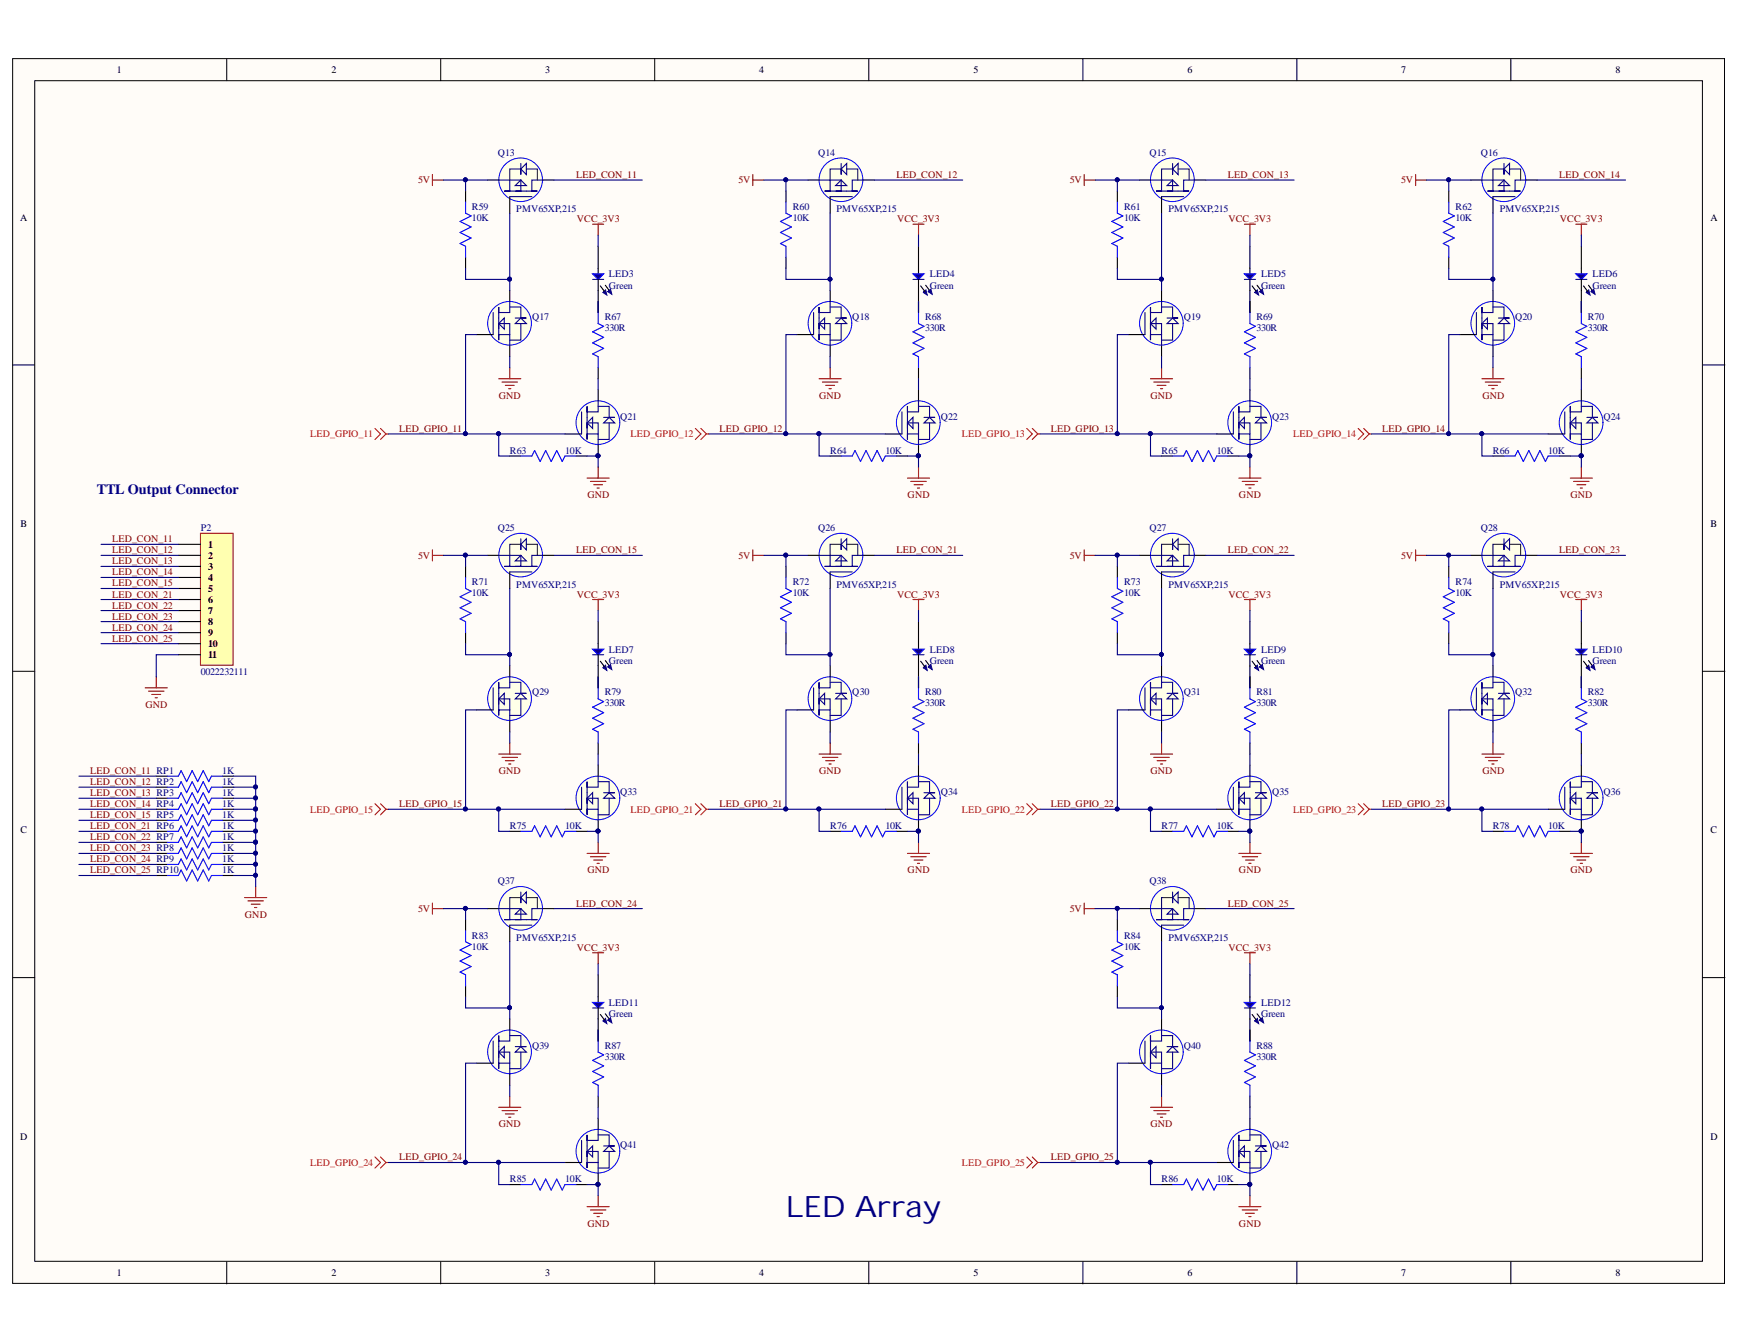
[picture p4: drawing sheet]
<svg xmlns="http://www.w3.org/2000/svg" width="279mm" height="216mm" viewBox="0 0 279 216" stroke-linecap="round" stroke-linejoin="round" font-family="sans-serif">
<defs><g id="words">
<text font-size="4.7" fill="#000080" x="126.2" y="195.5">LED Array</text>
<text font-size="2.3" fill="#000080" x="15.6" y="79.3">TTL Output Connector</text>
<g font-size="1.6">
<text x="18.8" y="11.8">1</text>
<text x="53.2" y="11.8">2</text>
<text x="87.5" y="11.8">3</text>
<text x="121.9" y="11.8">4</text>
<text x="156.3" y="11.8">5</text>
<text x="190.7" y="11.8">6</text>
<text x="225" y="11.8">7</text>
<text x="259.4" y="11.8">8</text>
<text x="3.2" y="35.4">A</text>
<text x="274.7" y="35.4">A</text>
<text x="3.3" y="84.7">B</text>
<text x="33.4" y="88">1</text>
<text x="33.4" y="89.7">2</text>
<text x="274.7" y="84.7">B</text>
<text x="33.4" y="91.5">3</text>
<text x="33.4" y="93.3">4</text>
<text x="33.4" y="95.1">5</text>
<text x="33.4" y="96.8">6</text>
<text x="33.4" y="98.6">7</text>
<text x="33.4" y="100.4">8</text>
<text x="33.4" y="102.2">9</text>
<text x="33.4" y="103.9">10</text>
<text x="33.4" y="105.7">11</text>
<text x="3.3" y="133.9">C</text>
<text x="274.7" y="133.9">C</text>
<text x="3.2" y="183.1">D</text>
<text x="274.7" y="183.1">D</text>
<text x="18.8" y="205">1</text>
<text x="53.2" y="205">2</text>
<text x="87.5" y="205">3</text>
<text x="121.9" y="205">4</text>
<text x="156.3" y="205">5</text>
<text x="190.7" y="205">6</text>
<text x="225" y="205">7</text>
<text x="259.4" y="205">8</text>
</g>
<g font-size="1.6" fill="#800000">
<text x="67.2" y="29.4">5V</text>
<text x="92.5" y="28.6">LED_CON_11</text>
<text x="118.6" y="29.4">5V</text>
<text x="144" y="28.6">LED_CON_12</text>
<text x="171.8" y="29.4">5V</text>
<text x="197.2" y="28.6">LED_CON_13</text>
<text x="225" y="29.4">5V</text>
<text x="250.4" y="28.6">LED_CON_14</text>
<text x="92.6" y="35.7">VCC_3V3</text>
<text x="144.1" y="35.7">VCC_3V3</text>
<text x="197.3" y="35.7">VCC_3V3</text>
<text x="250.5" y="35.7">VCC_3V3</text>
<text x="80.1" y="64">GND</text>
<text x="131.5" y="64">GND</text>
<text x="184.7" y="64">GND</text>
<text x="238" y="64">GND</text>
<text x="64.1" y="69.3">LED_GPIO_11</text>
<text x="115.5" y="69.3">LED_GPIO_12</text>
<text x="168.8" y="69.3">LED_GPIO_13</text>
<text x="222" y="69.3">LED_GPIO_14</text>
<text x="94.3" y="80">GND</text>
<text x="145.7" y="80">GND</text>
<text x="199" y="80">GND</text>
<text x="252.2" y="80">GND</text>
<text x="18" y="88.9">LED_CON_12</text>
<text x="18" y="87.1">LED_CON_11</text>
<text x="67.2" y="89.7">5V</text>
<text x="92.5" y="88.9">LED_CON_15</text>
<text x="118.6" y="89.7">5V</text>
<text x="144" y="88.9">LED_CON_21</text>
<text x="171.8" y="89.7">5V</text>
<text x="197.2" y="88.9">LED_CON_22</text>
<text x="225" y="89.7">5V</text>
<text x="250.4" y="88.9">LED_CON_23</text>
<text x="18" y="90.7">LED_CON_13</text>
<text x="18" y="92.4">LED_CON_14</text>
<text x="18" y="94.2">LED_CON_15</text>
<text x="18" y="96">LED_CON_21</text>
<text x="92.6" y="96">VCC_3V3</text>
<text x="144.1" y="96">VCC_3V3</text>
<text x="197.3" y="96">VCC_3V3</text>
<text x="250.5" y="96">VCC_3V3</text>
<text x="18" y="97.8">LED_CON_22</text>
<text x="18" y="99.5">LED_CON_23</text>
<text x="18" y="101.3">LED_CON_24</text>
<text x="18" y="103.1">LED_CON_25</text>
<text x="23.3" y="113.7">GND</text>
<text x="14.5" y="124.3">LED_CON_11 RP1</text>
<text x="80.1" y="124.3">GND</text>
<text x="131.5" y="124.3">GND</text>
<text x="184.7" y="124.3">GND</text>
<text x="238" y="124.3">GND</text>
<text x="14.5" y="126.1">LED_CON_12 RP2</text>
<text x="14.5" y="127.9">LED_CON_13 RP3</text>
<text x="14.5" y="129.6">LED_CON_14 RP4</text>
<text x="14.5" y="131.4">LED_CON_15 RP5</text>
<text x="64.1" y="129.6">LED_GPIO_15</text>
<text x="115.5" y="129.6">LED_GPIO_21</text>
<text x="168.8" y="129.6">LED_GPIO_22</text>
<text x="222" y="129.6">LED_GPIO_23</text>
<text x="14.5" y="133.2">LED_CON_21 RP6</text>
<text x="14.5" y="135">LED_CON_22 RP7</text>
<text x="14.5" y="136.7">LED_CON_23 RP8</text>
<text x="14.5" y="138.5">LED_CON_24 RP9</text>
<text x="14.5" y="140.3">LED_CON_25 RP10</text>
<text x="94.3" y="140.3">GND</text>
<text x="145.7" y="140.3">GND</text>
<text x="199" y="140.3">GND</text>
<text x="252.2" y="140.3">GND</text>
<text x="39.3" y="147.4">GND</text>
<text x="67.2" y="146.5">5V</text>
<text x="92.5" y="145.6">LED_CON_24</text>
<text x="171.8" y="146.5">5V</text>
<text x="197.2" y="145.6">LED_CON_25</text>
<text x="92.6" y="152.7">VCC_3V3</text>
<text x="197.3" y="152.7">VCC_3V3</text>
<text x="80.1" y="181.1">GND</text>
<text x="184.7" y="181.1">GND</text>
<text x="64.1" y="186.4">LED_GPIO_24</text>
<text x="168.8" y="186.4">LED_GPIO_25</text>
<text x="94.3" y="197">GND</text>
<text x="199" y="197">GND</text>
</g>
<g font-size="1.6" fill="#000080">
<text x="79.9" y="25">Q13</text>
<text x="131.4" y="25">Q14</text>
<text x="184.6" y="25">Q15</text>
<text x="237.8" y="25">Q16</text>
<text x="75.8" y="33.7">R59</text>
<text x="75.8" y="35.5">10K</text>
<text x="82.9" y="34.1">PMV65XP,215</text>
<text x="127.3" y="33.7">R60</text>
<text x="127.3" y="35.5">10K</text>
<text x="134.3" y="34.1">PMV65XP,215</text>
<text x="180.5" y="33.7">R61</text>
<text x="180.5" y="35.5">10K</text>
<text x="187.6" y="34.1">PMV65XP,215</text>
<text x="233.7" y="33.7">R62</text>
<text x="233.7" y="35.5">10K</text>
<text x="240.8" y="34.1">PMV65XP,215</text>
<text x="97.8" y="46.3">Green</text>
<text x="97.8" y="44.6">LED3</text>
<text x="149.3" y="46.3">Green</text>
<text x="149.3" y="44.6">LED4</text>
<text x="202.5" y="46.3">Green</text>
<text x="202.5" y="44.6">LED5</text>
<text x="255.7" y="46.3">Green</text>
<text x="255.7" y="44.6">LED6</text>
<text x="85.4" y="51.4">Q17</text>
<text x="97.1" y="51.4">R67</text>
<text x="97.1" y="53.2">330R</text>
<text x="136.9" y="51.4">Q18</text>
<text x="148.5" y="51.4">R68</text>
<text x="148.5" y="53.2">330R</text>
<text x="190.1" y="51.4">Q19</text>
<text x="201.7" y="51.4">R69</text>
<text x="201.7" y="53.2">330R</text>
<text x="243.3" y="51.4">Q20</text>
<text x="254.9" y="51.4">R70</text>
<text x="254.9" y="53.2">330R</text>
<text x="99.6" y="67.4">Q21</text>
<text x="151.1" y="67.4">Q22</text>
<text x="204.3" y="67.4">Q23</text>
<text x="257.5" y="67.4">Q24</text>
<text x="81.9" y="72.9">R63</text>
<text x="90.8" y="72.9">10K</text>
<text x="133.3" y="72.9">R64</text>
<text x="142.2" y="72.9">10K</text>
<text x="186.5" y="72.9">R65</text>
<text x="195.4" y="72.9">10K</text>
<text x="239.7" y="72.9">R66</text>
<text x="248.6" y="72.9">10K</text>
<text x="32.2" y="85.3">P2</text>
<text x="79.9" y="85.3">Q25</text>
<text x="131.4" y="85.3">Q26</text>
<text x="184.6" y="85.3">Q27</text>
<text x="237.8" y="85.3">Q28</text>
<text x="75.8" y="94">R71</text>
<text x="75.8" y="95.8">10K</text>
<text x="82.9" y="94.4">PMV65XP,215</text>
<text x="127.3" y="94">R72</text>
<text x="127.3" y="95.8">10K</text>
<text x="134.3" y="94.4">PMV65XP,215</text>
<text x="180.5" y="94">R73</text>
<text x="180.5" y="95.8">10K</text>
<text x="187.6" y="94.4">PMV65XP,215</text>
<text x="233.7" y="94">R74</text>
<text x="233.7" y="95.8">10K</text>
<text x="240.8" y="94.4">PMV65XP,215</text>
<text x="97.8" y="106.6">Green</text>
<text x="97.8" y="104.9">LED7</text>
<text x="149.3" y="106.6">Green</text>
<text x="149.3" y="104.9">LED8</text>
<text x="202.5" y="106.6">Green</text>
<text x="202.5" y="104.9">LED9</text>
<text x="255.7" y="106.6">Green</text>
<text x="255.7" y="104.9">LED10</text>
<text x="32.2" y="108.4">0022232111</text>
<text x="85.4" y="111.7">Q29</text>
<text x="97.1" y="111.7">R79</text>
<text x="97.1" y="113.5">330R</text>
<text x="136.9" y="111.7">Q30</text>
<text x="148.5" y="111.7">R80</text>
<text x="148.5" y="113.5">330R</text>
<text x="190.1" y="111.7">Q31</text>
<text x="201.7" y="111.7">R81</text>
<text x="201.7" y="113.5">330R</text>
<text x="243.3" y="111.7">Q32</text>
<text x="254.9" y="111.7">R82</text>
<text x="254.9" y="113.5">330R</text>
<text x="35.7" y="124.3">1K</text>
<text x="35.7" y="126.1">1K</text>
<text x="35.7" y="127.9">1K</text>
<text x="35.7" y="129.6">1K</text>
<text x="35.7" y="131.4">1K</text>
<text x="99.6" y="127.7">Q33</text>
<text x="151.1" y="127.7">Q34</text>
<text x="204.3" y="127.7">Q35</text>
<text x="257.5" y="127.7">Q36</text>
<text x="35.7" y="133.2">1K</text>
<text x="35.7" y="135">1K</text>
<text x="35.7" y="136.7">1K</text>
<text x="81.9" y="133.2">R75</text>
<text x="90.8" y="133.2">10K</text>
<text x="133.3" y="133.2">R76</text>
<text x="142.2" y="133.2">10K</text>
<text x="186.5" y="133.2">R77</text>
<text x="195.4" y="133.2">10K</text>
<text x="239.7" y="133.2">R78</text>
<text x="248.6" y="133.2">10K</text>
<text x="35.7" y="138.5">1K</text>
<text x="35.7" y="140.3">1K</text>
<text x="79.9" y="142.1">Q37</text>
<text x="184.6" y="142.1">Q38</text>
<text x="75.8" y="150.8">R83</text>
<text x="75.8" y="152.6">10K</text>
<text x="82.9" y="151.1">PMV65XP,215</text>
<text x="180.5" y="150.8">R84</text>
<text x="180.5" y="152.6">10K</text>
<text x="187.6" y="151.1">PMV65XP,215</text>
<text x="97.8" y="161.6">LED11</text>
<text x="202.5" y="161.6">LED12</text>
<text x="97.8" y="163.4">Green</text>
<text x="202.5" y="163.4">Green</text>
<text x="85.4" y="168.5">Q39</text>
<text x="97.1" y="168.5">R87</text>
<text x="97.1" y="170.2">330R</text>
<text x="190.1" y="168.5">Q40</text>
<text x="201.7" y="168.5">R88</text>
<text x="201.7" y="170.2">330R</text>
<text x="99.6" y="184.4">Q41</text>
<text x="204.3" y="184.4">Q42</text>
<text x="81.9" y="189.9">R85</text>
<text x="90.8" y="189.9">10K</text>
<text x="186.5" y="189.9">R86</text>
<text x="195.4" y="189.9">10K</text>
</g>
<g font-size="1.6" fill="#f00">
<text x="49.8" y="70.3">LED_GPIO_11</text>
<text x="101.3" y="70.3">LED_GPIO_12</text>
<text x="154.5" y="70.3">LED_GPIO_13</text>
<text x="207.7" y="70.3">LED_GPIO_14</text>
<text x="49.8" y="130.6">LED_GPIO_15</text>
<text x="101.3" y="130.6">LED_GPIO_21</text>
<text x="154.5" y="130.6">LED_GPIO_22</text>
<text x="207.7" y="130.6">LED_GPIO_23</text>
<text x="49.8" y="187.3">LED_GPIO_24</text>
<text x="154.5" y="187.3">LED_GPIO_25</text>
</g>
</g></defs>
<g fill="#fffcf8" stroke="#000" stroke-width=".16">
<path d="M2 9.4h274.9v196.8h-274.9z"/>
<path d="M5.6 13h267.8v189.6h-267.8z"/>
</g>
<g fill="none" stroke="#000" stroke-width=".16">
<path d="M36.4 9.4v3.6M70.8 9.4v3.6M105.1 9.4v3.6M139.5 9.4v3.6M173.9 9.4v3.6M208.2 9.4v3.6M242.6 9.4v3.6M2 58.6h3.6M273.4 58.6h3.6M2 107.8h3.6M273.4 107.8h3.6M2 157h3.6"/>
<path d="M273.4 157h3.6M36.4 202.7v3.6M70.8 202.7v3.6M105.1 202.7v3.6M139.5 202.7v3.6M173.9 202.7v3.6M208.2 202.7v3.6M242.6 202.7v3.6"/>
</g>
<path d="M81.9 59.1v1.7M80.1 60.8h3.5M80.6 61.4h2.5M81.1 61.9h1.5M81.7 62.4h.3M94.3 76.8h3.5M94.8 77.3h2.5M95.3 77.9h1.5M95.9 78.4h.3M96 75v1.8" fill="none" stroke="#800000" stroke-width=".18"/>
<path d="M96 39.6v4.4M96 46.7v3.5M81.9 73.3h1.7M92.5 73.3h1.8" fill="none" stroke="#000" stroke-width=".18"/>
<path d="M83.6 73.3h1.8l.4-.9 .9 1.7 .9-1.7 .9 1.7 .9-1.7 .9 1.7 .4-.8h1.8" fill="none" stroke="#00f" stroke-width=".18"/>
<path d="M95.2 44h1.7l-.9 .9z" fill="#0c0087"/>
<path d="M95.2 44h1.7l-.9 .9z" fill="none" stroke="#00f" stroke-width=".18"/>
<path d="M95.2 44.9h1.7" fill="none" stroke="#11037f" stroke-width=".18"/>
<path d="M96 44.9v1.8M97.2 45.8l.6 .9" fill="none" stroke="#000" stroke-width=".18"/>
<path d="M97.6 46.9l.4-.5 .2 .9z" fill-rule="evenodd" fill="#0c0087"/>
<path d="M97.6 46.9l.4-.5 .2 .9-.6-.4 .2-.2z" fill="none" stroke="#0c0087" stroke-width=".16"/>
<path d="M97.2 46.6l.2 .8-.6-.4z" fill="#0c0087"/>
<path d="M97.2 46.6l.2 .8-.6-.4z" fill="none" stroke="#0c0087" stroke-width=".16"/>
<path d="M96 48.4v1.8M96 59.1v1.7M96.4 45.9l.6 .9" fill="none" stroke="#000" stroke-width=".18"/>
<path d="M69.4 28v1.8M69.4 28.9h1.8M95.2 36h1.7M96 36v1.8M23.3 110.5h3.6M23.8 111h2.5M24.4 111.6h1.4M24.9 112.1h.4M25.1 108.7v1.8" fill="none" stroke="#800000" stroke-width=".18"/>
<path d="M60.2 68.8l.9 .9-.9 .9M61.1 68.8l.9 .9M62 69.7l-.9 .9M62 69.7h.3" fill="none" stroke="#f00" stroke-width=".18"/>
<path d="M96 50.2v1.8l.9 .4-1.7 .9 1.7 .9-1.7 .9 1.7 .9-1.7 .9 .8 .4v1.8" fill="none" stroke="#00f" stroke-width=".18"/>
<circle cx="83.6" cy="28.9" r="3.5" fill="#ffffe8" stroke="#00f" stroke-width=".16"/>
<path d="M78.3 28.9h1.8M81.9 31.6v2.6M87.2 28.9h1.8" fill="none" stroke="#000" stroke-width=".18"/>
<path d="M80.1 28.9h1.8v1.8h-.9h1.7M81.9 28.9h1.7v1.8h-.9h3.6h-.9v-1.8h1.8M81.9 31.6h3.5M82.7 29.8l.9-.9 .9 .9zM83.6 26.3v1.7v-.8M83.6 27.2l.9-.9v1.7z" fill="none" stroke="#0c0087" stroke-width=".18"/>
<path d="M83.6 27.2h-1.7v1.7M84.5 27.2h1.8v1.7" fill="none" stroke="#20124d" stroke-width=".18"/>
<circle cx="81.8" cy="51.9" r="3.5" fill="#ffffe8" stroke="#00f" stroke-width=".16"/>
<path d="M74.8 30.7v1.8M74.8 41.3v1.8M76.5 53.7h2.7M81.9 46.7v1.7M81.9 55.5v1.8" fill="none" stroke="#000" stroke-width=".18"/>
<path d="M79.2 50.2v3.5M80.1 52.9v1.7v-.9h1.8v1.8M80.1 52l.9-.9v1.8zM81.9 48.4v1.8h-1.8v-.9v3.6v-.9h1.8v1.7M81.9 49.3h1.7v1.8M82.7 51.1h1.8h-.9M82.7 52l.9-.9 .9 .9zM83.6 52v2.6h-1.7" fill="none" stroke="#0c0087" stroke-width=".18"/>
<path d="M74.8 32.5v1.7l.8 .5-1.7 .9 1.7 .9-1.7 .8 1.7 .9-1.7 .9 .9 .5v1.7" fill="none" stroke="#00f" stroke-width=".18"/>
<circle cx="96" cy="67.9" r="3.5" fill="#ffffe8" stroke="#00f" stroke-width=".16"/>
<path d="M147.5 39.6v4.4M147.5 46.7v3.5M90.7 69.7h2.7M96 62.6v1.8M96 71.5v1.8M133.3 73.3h1.8M143.9 73.3h1.8" fill="none" stroke="#000" stroke-width=".18"/>
<circle cx="96" cy="73.2" r=".31" fill="#000080" stroke="#000080" stroke-width=".16"/>
<path d="M93.4 66.2v3.5M94.3 68.8v1.8v-.9h1.7v1.8M94.3 67.9l.9-.9v1.8zM96 64.4v1.8h-1.7v-.9v3.5v-.9h1.7v1.8M96 65.3h1.8v1.7M96.9 67h1.8h-.9M96.9 67.9l.9-.9 .9 .9zM97.8 67.9v2.7h-1.8" fill="none" stroke="#0c0087" stroke-width=".18"/>
<path d="M133.3 59.1v1.7M131.5 60.8h3.6M132.1 61.4h2.4M132.6 61.9h1.4M133.1 62.4h.4M145.7 76.8h3.6M146.2 77.3h2.5M146.8 77.9h1.4M147.3 78.4h.4M147.5 75v1.8" fill="none" stroke="#800000" stroke-width=".18"/>
<path d="M135.1 73.3h1.7l.5-.9 .9 1.7 .9-1.7 .9 1.7 .8-1.7 .9 1.7 .5-.8h1.7" fill="none" stroke="#00f" stroke-width=".18"/>
<path d="M146.6 44h1.8l-.9 .9z" fill="#0c0087"/>
<path d="M146.6 44h1.8l-.9 .9z" fill="none" stroke="#00f" stroke-width=".18"/>
<path d="M146.6 44.9h1.8" fill="none" stroke="#11037f" stroke-width=".18"/>
<path d="M147.5 44.9v1.8M148.6 45.8l.7 .9" fill="none" stroke="#000" stroke-width=".18"/>
<path d="M149.1 46.9l.4-.5 .2 .9z" fill-rule="evenodd" fill="#0c0087"/>
<path d="M149.1 46.9l.4-.5 .2 .9-.6-.4 .2-.2z" fill="none" stroke="#0c0087" stroke-width=".16"/>
<path d="M148.7 46.6l.2 .8-.6-.4z" fill="#0c0087"/>
<path d="M148.7 46.6l.2 .8-.6-.4z" fill="none" stroke="#0c0087" stroke-width=".16"/>
<path d="M147.5 48.4v1.8M147.5 59.1v1.7M147.8 45.9l.7 .9" fill="none" stroke="#000" stroke-width=".18"/>
<path d="M120.9 28v1.8M120.9 28.9h1.8M146.6 36h1.8M147.5 36v1.8" fill="none" stroke="#800000" stroke-width=".18"/>
<path d="M147.5 50.2v1.8l.9 .4-1.8 .9 1.8 .9-1.8 .9 1.8 .9-1.8 .9 .9 .4v1.8" fill="none" stroke="#00f" stroke-width=".18"/>
<circle cx="135" cy="28.9" r="3.5" fill="#ffffe8" stroke="#00f" stroke-width=".16"/>
<path d="M129.8 28.9h1.7M133.3 31.6v2.6M138.6 28.9h1.8" fill="none" stroke="#000" stroke-width=".18"/>
<path d="M131.5 28.9h1.8v1.8h-.9h1.8M133.3 28.9h1.8v1.8h-.9h3.5h-.9v-1.8h1.8M133.3 31.6h3.5M134.2 29.8l.9-.9 .9 .9zM135.1 26.3v1.7v-.8M135.1 27.2l.9-.9v1.7z" fill="none" stroke="#0c0087" stroke-width=".18"/>
<path d="M135.1 27.2h-1.8v1.7M136 27.2h1.7v1.7" fill="none" stroke="#20124d" stroke-width=".18"/>
<circle cx="133.3" cy="51.9" r="3.5" fill="#ffffe8" stroke="#00f" stroke-width=".16"/>
<path d="M126.2 30.7v1.8M126.2 41.3v1.8M128 53.7h2.6M133.3 46.7v1.7M133.3 55.5v1.8" fill="none" stroke="#000" stroke-width=".18"/>
<path d="M130.6 50.2v3.5M131.5 52.9v1.7v-.9h1.8v1.8M131.5 52l.9-.9v1.8zM133.3 48.4v1.8h-1.8v-.9v3.6v-.9h1.8v1.7M133.3 49.3h1.8v1.8M134.2 51.1h1.8h-.9M134.2 52l.9-.9 .9 .9zM135.1 52v2.6h-1.8" fill="none" stroke="#0c0087" stroke-width=".18"/>
<path d="M126.2 32.5v1.7l.9 .5-1.8 .9 1.8 .9-1.8 .8 1.8 .9-1.8 .9 .9 .5v1.7" fill="none" stroke="#00f" stroke-width=".18"/>
<circle cx="147.5" cy="67.9" r="3.5" fill="#ffffe8" stroke="#00f" stroke-width=".16"/>
<path d="M200.7 39.6v4.4M200.7 46.7v3.5M142.2 69.7h2.6M147.5 62.6v1.8M147.5 71.5v1.8M186.5 73.3h1.8M197.2 73.3h1.7" fill="none" stroke="#000" stroke-width=".18"/>
<circle cx="147.5" cy="73.2" r=".31" fill="#000080" stroke="#000080" stroke-width=".16"/>
<path d="M144.8 66.2v3.5M145.7 68.8v1.8v-.9h1.8v1.8M145.7 67.9l.9-.9v1.8zM147.5 64.4v1.8h-1.8v-.9v3.5v-.9h1.8v1.8M147.5 65.3h1.8v1.7M148.4 67h1.8h-.9M148.4 67.9l.9-.9 .9 .9zM149.3 67.9v2.7h-1.8" fill="none" stroke="#0c0087" stroke-width=".18"/>
<path d="M111.7 68.8l.8 .9-.8 .9M112.5 68.8l.9 .9M113.4 69.7l-.9 .9M113.4 69.7h.4" fill="none" stroke="#f00" stroke-width=".18"/>
<path d="M186.5 59.1v1.7M184.7 60.8h3.6M185.3 61.4h2.5M185.8 61.9h1.4M186.3 62.4h.4M198.9 76.8h3.6M199.5 77.3h2.4M200 77.9h1.4M200.5 78.4h.4M200.7 75v1.8" fill="none" stroke="#800000" stroke-width=".18"/>
<path d="M188.3 73.3h1.8l.4-.9 .9 1.7 .9-1.7 .9 1.7 .9-1.7 .8 1.7 .5-.8h1.8" fill="none" stroke="#00f" stroke-width=".18"/>
<path d="M199.8 44h1.8l-.9 .9z" fill="#0c0087"/>
<path d="M199.8 44h1.8l-.9 .9z" fill="none" stroke="#00f" stroke-width=".18"/>
<path d="M199.8 44.9h1.8" fill="none" stroke="#11037f" stroke-width=".18"/>
<path d="M200.7 44.9v1.8M201.9 45.8l.6 .9" fill="none" stroke="#000" stroke-width=".18"/>
<path d="M202.3 46.9l.4-.5 .2 .9z" fill-rule="evenodd" fill="#0c0087"/>
<path d="M202.3 46.9l.4-.5 .2 .9-.6-.4 .2-.2z" fill="none" stroke="#0c0087" stroke-width=".16"/>
<path d="M201.9 46.6l.2 .8-.6-.4z" fill="#0c0087"/>
<path d="M201.9 46.6l.2 .8-.6-.4z" fill="none" stroke="#0c0087" stroke-width=".16"/>
<path d="M200.7 48.4v1.8M200.7 59.1v1.7M201.1 45.9l.6 .9" fill="none" stroke="#000" stroke-width=".18"/>
<path d="M174.1 28v1.8M174.1 28.9h1.8M199.8 36h1.8M200.7 36v1.8" fill="none" stroke="#800000" stroke-width=".18"/>
<path d="M200.7 50.2v1.8l.9 .4-1.8 .9 1.8 .9-1.8 .9 1.8 .9-1.8 .9 .9 .4v1.8" fill="none" stroke="#00f" stroke-width=".18"/>
<circle cx="188.3" cy="28.9" r="3.5" fill="#ffffe8" stroke="#00f" stroke-width=".16"/>
<path d="M183 28.9h1.7M186.5 31.6v2.6M191.8 28.9h1.8" fill="none" stroke="#000" stroke-width=".18"/>
<path d="M184.7 28.9h1.8v1.8h-.9h1.8M186.5 28.9h1.8v1.8h-.9h3.5h-.8v-1.8h1.7M186.5 31.6h3.6M187.4 29.8l.9-.9 .9 .9zM188.3 26.3v1.7v-.8M188.3 27.2l.9-.9v1.7z" fill="none" stroke="#0c0087" stroke-width=".18"/>
<path d="M188.3 27.2h-1.8v1.7M189.2 27.2h1.7v1.7" fill="none" stroke="#20124d" stroke-width=".18"/>
<circle cx="186.5" cy="51.9" r="3.5" fill="#ffffe8" stroke="#00f" stroke-width=".16"/>
<path d="M179.4 30.7v1.8M179.4 41.3v1.8M181.2 53.7h2.7M186.5 46.7v1.7M186.5 55.5v1.8" fill="none" stroke="#000" stroke-width=".18"/>
<path d="M183.9 50.2v3.5M184.7 52.9v1.7v-.9h1.8v1.8M184.7 52l.9-.9v1.8zM186.5 48.4v1.8h-1.8v-.9v3.6v-.9h1.8v1.7M186.5 49.3h1.8v1.8M187.4 51.1h1.8h-.9M187.4 52l.9-.9 .9 .9zM188.3 52v2.6h-1.8" fill="none" stroke="#0c0087" stroke-width=".18"/>
<path d="M179.4 32.5v1.7l.9 .5-1.8 .9 1.8 .9-1.8 .8 1.8 .9-1.8 .9 .9 .5v1.7" fill="none" stroke="#00f" stroke-width=".18"/>
<circle cx="200.7" cy="67.9" r="3.5" fill="#ffffe8" stroke="#00f" stroke-width=".16"/>
<path d="M253.9 39.6v4.4M253.9 46.7v3.5M195.4 69.7h2.6M200.7 62.6v1.8M200.7 71.5v1.8M239.7 73.3h1.8M250.4 73.3h1.7" fill="none" stroke="#000" stroke-width=".18"/>
<circle cx="200.7" cy="73.2" r=".31" fill="#000080" stroke="#000080" stroke-width=".16"/>
<path d="M198 66.2v3.5M198.9 68.8v1.8v-.9h1.8v1.8M198.9 67.9l.9-.9v1.8zM200.7 64.4v1.8h-1.8v-.9v3.5v-.9h1.8v1.8M200.7 65.3h1.8v1.7M201.6 67h1.8h-.9M201.6 67.9l.9-.9 .9 .9zM202.5 67.9v2.7h-1.8" fill="none" stroke="#0c0087" stroke-width=".18"/>
<path d="M164.9 68.8l.9 .9-.9 .9M165.8 68.8l.8 .9M166.6 69.7l-.8 .9M166.6 69.7h.4" fill="none" stroke="#f00" stroke-width=".18"/>
<path d="M239.7 59.1v1.7M238 60.8h3.5M238.5 61.4h2.5M239 61.9h1.4M239.6 62.4h.3M252.1 76.8h3.6M252.7 77.3h2.5M253.2 77.9h1.4M253.7 78.4h.4M253.9 75v1.8" fill="none" stroke="#800000" stroke-width=".18"/>
<path d="M241.5 73.3h1.8l.4-.9 .9 1.7 .9-1.7 .9 1.7 .9-1.7 .9 1.7 .4-.8h1.8" fill="none" stroke="#00f" stroke-width=".18"/>
<path d="M253 44h1.8l-.9 .9z" fill="#0c0087"/>
<path d="M253 44h1.8l-.9 .9z" fill="none" stroke="#00f" stroke-width=".18"/>
<path d="M253 44.9h1.8" fill="none" stroke="#11037f" stroke-width=".18"/>
<path d="M253.9 44.9v1.8M255.1 45.8l.6 .9" fill="none" stroke="#000" stroke-width=".18"/>
<path d="M255.5 46.9l.4-.5 .2 .9z" fill-rule="evenodd" fill="#0c0087"/>
<path d="M255.5 46.9l.4-.5 .2 .9-.6-.4 .2-.2z" fill="none" stroke="#0c0087" stroke-width=".16"/>
<path d="M255.1 46.6l.2 .8-.6-.4z" fill="#0c0087"/>
<path d="M255.1 46.6l.2 .8-.6-.4z" fill="none" stroke="#0c0087" stroke-width=".16"/>
<path d="M253.9 48.4v1.8M253.9 59.1v1.7M254.3 45.9l.6 .9" fill="none" stroke="#000" stroke-width=".18"/>
<path d="M227.3 28v1.8M227.3 28.9h1.8M253 36h1.8M253.9 36v1.8" fill="none" stroke="#800000" stroke-width=".18"/>
<path d="M253.9 50.2v1.8l.9 .4-1.8 .9 1.8 .9-1.8 .9 1.8 .9-1.8 .9 .9 .4v1.8" fill="none" stroke="#00f" stroke-width=".18"/>
<circle cx="241.5" cy="28.9" r="3.5" fill="#ffffe8" stroke="#00f" stroke-width=".16"/>
<path d="M236.2 28.9h1.8M239.7 31.6v2.6M245.1 28.9h1.7" fill="none" stroke="#000" stroke-width=".18"/>
<path d="M238 28.9h1.7v1.8h-.9h1.8M239.7 28.9h1.8v1.8h-.9h3.6h-.9v-1.8h1.8M239.7 31.6h3.6M240.6 29.8l.9-.9 .9 .9zM241.5 26.3v1.7v-.8M241.5 27.2l.9-.9v1.7z" fill="none" stroke="#0c0087" stroke-width=".18"/>
<path d="M241.5 27.2h-1.8v1.7M242.4 27.2h1.8v1.7" fill="none" stroke="#20124d" stroke-width=".18"/>
<circle cx="239.7" cy="51.9" r="3.5" fill="#ffffe8" stroke="#00f" stroke-width=".16"/>
<path d="M232.6 30.7v1.8M232.6 41.3v1.8M234.4 53.7h2.7M239.7 46.7v1.7M239.7 55.5v1.8" fill="none" stroke="#000" stroke-width=".18"/>
<path d="M237.1 50.2v3.5M238 52.9v1.7v-.9h1.7v1.8M238 52l.8-.9v1.8zM239.7 48.4v1.8h-1.7v-.9v3.6v-.9h1.7v1.7M239.7 49.3h1.8v1.8M240.6 51.1h1.8h-.9M240.6 52l.9-.9 .9 .9zM241.5 52v2.6h-1.8" fill="none" stroke="#0c0087" stroke-width=".18"/>
<path d="M232.6 32.5v1.7l.9 .5-1.8 .9 1.8 .9-1.8 .8 1.8 .9-1.8 .9 .9 .5v1.7" fill="none" stroke="#00f" stroke-width=".18"/>
<circle cx="253.9" cy="67.9" r="3.5" fill="#ffffe8" stroke="#00f" stroke-width=".16"/>
<path d="M248.6 69.7h2.7M253.9 62.6v1.8M253.9 71.5v1.8M96 99.9v4.4M96 106.9v3.6M81.9 133.5h1.7M92.5 133.5h1.8" fill="none" stroke="#000" stroke-width=".18"/>
<circle cx="253.9" cy="73.2" r=".31" fill="#000080" stroke="#000080" stroke-width=".16"/>
<path d="M251.3 66.2v3.5M252.1 68.8v1.8v-.9h1.8v1.8M252.1 67.9l.9-.9v1.8zM253.9 64.4v1.8h-1.8v-.9v3.5v-.9h1.8v1.8M253.9 65.3h1.8v1.7M254.8 67h1.8h-.9M254.8 67.9l.9-.9 .9 .9zM255.7 67.9v2.7h-1.8" fill="none" stroke="#0c0087" stroke-width=".18"/>
<path d="M218.1 68.8l.9 .9-.9 .9M219 68.8l.9 .9M219.9 69.7l-.9 .9M219.9 69.7h.3" fill="none" stroke="#f00" stroke-width=".18"/>
<path d="M81.9 119.4v1.7M80.1 121.1h3.5M80.6 121.7h2.5M81.1 122.2h1.5M81.7 122.7h.3M94.3 137.1h3.5M94.8 137.6h2.5M95.3 138.2h1.5M95.9 138.7h.3M96 135.3v1.8" fill="none" stroke="#800000" stroke-width=".18"/>
<path d="M83.6 133.5h1.8l.4-.8 .9 1.7 .9-1.7 .9 1.7 .9-1.7 .9 1.7 .4-.9h1.8" fill="none" stroke="#00f" stroke-width=".18"/>
<path d="M95.2 104.3h1.7l-.9 .9z" fill="#0c0087"/>
<path d="M95.2 104.3h1.7l-.9 .9z" fill="none" stroke="#00f" stroke-width=".18"/>
<path d="M95.2 105.2h1.7" fill="none" stroke="#11037f" stroke-width=".18"/>
<path d="M96 105.2v1.7M97.2 106.1l.6 .8" fill="none" stroke="#000" stroke-width=".18"/>
<path d="M97.6 107.2l.4-.5 .2 .9z" fill-rule="evenodd" fill="#0c0087"/>
<path d="M97.6 107.2l.4-.5 .2 .9-.6-.4 .2-.3z" fill="none" stroke="#0c0087" stroke-width=".16"/>
<path d="M97.2 106.9l.2 .8-.6-.4z" fill="#0c0087"/>
<path d="M97.2 106.9l.2 .8-.6-.4z" fill="none" stroke="#0c0087" stroke-width=".16"/>
<path d="M96 108.7v1.8M96 119.4v1.7M96.4 106.2l.6 .9" fill="none" stroke="#000" stroke-width=".18"/>
<path d="M69.4 88.3v1.8M69.4 89.2h1.8M95.2 96.3h1.7M96 96.3v1.8" fill="none" stroke="#800000" stroke-width=".18"/>
<path d="M96 110.5v1.8l.9 .4-1.7 .9 1.7 .9-1.7 .9 1.7 .9-1.7 .8 .8 .5v1.8" fill="none" stroke="#00f" stroke-width=".18"/>
<circle cx="83.6" cy="89.2" r="3.5" fill="#ffffe8" stroke="#00f" stroke-width=".16"/>
<path d="M78.3 89.2h1.8M81.9 91.9v2.6M87.2 89.2h1.8" fill="none" stroke="#000" stroke-width=".18"/>
<path d="M80.1 89.2h1.8v1.8h-.9h1.7M81.9 89.2h1.7v1.8h-.9h3.6h-.9v-1.8h1.8M81.9 91.9h3.5M82.7 90.1l.9-.9 .9 .9zM83.6 86.6v1.7v-.9M83.6 87.4l.9-.8v1.7z" fill="none" stroke="#0c0087" stroke-width=".18"/>
<path d="M83.6 87.4h-1.7v1.8M84.5 87.4h1.8v1.8" fill="none" stroke="#20124d" stroke-width=".18"/>
<circle cx="81.8" cy="112.2" r="3.5" fill="#ffffe8" stroke="#00f" stroke-width=".16"/>
<path d="M74.8 91v1.8M74.8 101.6v1.8M76.5 114h2.7M81.9 106.9v1.8M81.9 115.8v1.8" fill="none" stroke="#000" stroke-width=".18"/>
<path d="M79.2 110.5v3.5M80.1 113.2v1.7v-.9h1.8v1.8M80.1 112.3l.9-.9v1.8zM81.9 108.7v1.8h-1.8v-.9v3.6v-.9h1.8v1.7M81.9 109.6h1.7v1.8M82.7 111.4h1.8h-.9M82.7 112.3l.9-.9 .9 .9zM83.6 112.3v2.6h-1.7" fill="none" stroke="#0c0087" stroke-width=".18"/>
<path d="M74.8 92.8v1.7l.8 .5-1.7 .9 1.7 .9-1.7 .8 1.7 .9-1.7 .9 .9 .5v1.7" fill="none" stroke="#00f" stroke-width=".18"/>
<circle cx="96" cy="128.2" r="3.5" fill="#ffffe8" stroke="#00f" stroke-width=".16"/>
<path d="M147.5 99.9v4.4M147.5 106.9v3.6M90.7 130h2.7M96 122.9v1.8M96 131.8v1.7M133.3 133.5h1.8M143.9 133.5h1.8" fill="none" stroke="#000" stroke-width=".18"/>
<circle cx="96" cy="133.5" r=".31" fill="#000080" stroke="#000080" stroke-width=".16"/>
<path d="M93.4 126.5v3.5M94.3 129.1v1.8v-.9h1.7v1.8M94.3 128.2l.9-.9v1.8zM96 124.7v1.8h-1.7v-.9v3.5v-.9h1.7v1.8M96 125.6h1.8v1.7M96.9 127.3h1.8h-.9M96.9 128.2l.9-.9 .9 .9zM97.8 128.2v2.7h-1.8" fill="none" stroke="#0c0087" stroke-width=".18"/>
<path d="M60.2 129.1l.9 .9-.9 .9M61.1 129.1l.9 .9M62 130l-.9 .9M62 130h.3" fill="none" stroke="#f00" stroke-width=".18"/>
<path d="M133.3 119.4v1.7M131.5 121.1h3.6M132.1 121.7h2.4M132.6 122.2h1.4M133.1 122.7h.4M145.7 137.1h3.6M146.2 137.6h2.5M146.8 138.2h1.4M147.3 138.7h.4M147.5 135.3v1.8" fill="none" stroke="#800000" stroke-width=".18"/>
<path d="M135.1 133.5h1.7l.5-.8 .9 1.7 .9-1.7 .9 1.7 .8-1.7 .9 1.7 .5-.9h1.7" fill="none" stroke="#00f" stroke-width=".18"/>
<path d="M146.6 104.3h1.8l-.9 .9z" fill="#0c0087"/>
<path d="M146.6 104.3h1.8l-.9 .9z" fill="none" stroke="#00f" stroke-width=".18"/>
<path d="M146.6 105.2h1.8" fill="none" stroke="#11037f" stroke-width=".18"/>
<path d="M147.5 105.2v1.7M148.6 106.1l.7 .8" fill="none" stroke="#000" stroke-width=".18"/>
<path d="M149.1 107.2l.4-.5 .2 .9z" fill-rule="evenodd" fill="#0c0087"/>
<path d="M149.1 107.2l.4-.5 .2 .9-.6-.4 .2-.3z" fill="none" stroke="#0c0087" stroke-width=".16"/>
<path d="M148.7 106.9l.2 .8-.6-.4z" fill="#0c0087"/>
<path d="M148.7 106.9l.2 .8-.6-.4z" fill="none" stroke="#0c0087" stroke-width=".16"/>
<path d="M147.5 108.7v1.8M147.5 119.4v1.7M147.8 106.2l.7 .9" fill="none" stroke="#000" stroke-width=".18"/>
<path d="M120.9 88.3v1.8M120.9 89.2h1.8M146.6 96.3h1.8M147.5 96.3v1.8" fill="none" stroke="#800000" stroke-width=".18"/>
<path d="M147.5 110.5v1.8l.9 .4-1.8 .9 1.8 .9-1.8 .9 1.8 .9-1.8 .8 .9 .5v1.8" fill="none" stroke="#00f" stroke-width=".18"/>
<circle cx="135" cy="89.2" r="3.5" fill="#ffffe8" stroke="#00f" stroke-width=".16"/>
<path d="M129.8 89.2h1.7M133.3 91.9v2.6M138.6 89.2h1.8" fill="none" stroke="#000" stroke-width=".18"/>
<path d="M131.5 89.2h1.8v1.8h-.9h1.8M133.3 89.2h1.8v1.8h-.9h3.5h-.9v-1.8h1.8M133.3 91.9h3.5M134.2 90.1l.9-.9 .9 .9zM135.1 86.6v1.7v-.9M135.1 87.4l.9-.8v1.7z" fill="none" stroke="#0c0087" stroke-width=".18"/>
<path d="M135.1 87.4h-1.8v1.8M136 87.4h1.7v1.8" fill="none" stroke="#20124d" stroke-width=".18"/>
<circle cx="133.3" cy="112.2" r="3.5" fill="#ffffe8" stroke="#00f" stroke-width=".16"/>
<path d="M126.2 91v1.8M126.2 101.6v1.8M128 114h2.6M133.3 106.9v1.8M133.3 115.8v1.8" fill="none" stroke="#000" stroke-width=".18"/>
<path d="M130.6 110.5v3.5M131.5 113.2v1.7v-.9h1.8v1.8M131.5 112.3l.9-.9v1.8zM133.3 108.7v1.8h-1.8v-.9v3.6v-.9h1.8v1.7M133.3 109.6h1.8v1.8M134.2 111.4h1.8h-.9M134.2 112.3l.9-.9 .9 .9zM135.1 112.3v2.6h-1.8" fill="none" stroke="#0c0087" stroke-width=".18"/>
<path d="M126.2 92.8v1.7l.9 .5-1.8 .9 1.8 .9-1.8 .8 1.8 .9-1.8 .9 .9 .5v1.7" fill="none" stroke="#00f" stroke-width=".18"/>
<circle cx="147.5" cy="128.2" r="3.5" fill="#ffffe8" stroke="#00f" stroke-width=".16"/>
<path d="M200.7 99.9v4.4M200.7 106.9v3.6M142.2 130h2.6M147.5 122.9v1.8M147.5 131.8v1.7M186.5 133.5h1.8M197.2 133.5h1.7" fill="none" stroke="#000" stroke-width=".18"/>
<circle cx="147.5" cy="133.5" r=".31" fill="#000080" stroke="#000080" stroke-width=".16"/>
<path d="M144.8 126.5v3.5M145.7 129.1v1.8v-.9h1.8v1.8M145.7 128.2l.9-.9v1.8zM147.5 124.7v1.8h-1.8v-.9v3.5v-.9h1.8v1.8M147.5 125.6h1.8v1.7M148.4 127.3h1.8h-.9M148.4 128.2l.9-.9 .9 .9zM149.3 128.2v2.7h-1.8" fill="none" stroke="#0c0087" stroke-width=".18"/>
<path d="M111.7 129.1l.8 .9-.8 .9M112.5 129.1l.9 .9M113.4 130l-.9 .9M113.4 130h.4" fill="none" stroke="#f00" stroke-width=".18"/>
<path d="M186.5 119.4v1.7M184.7 121.1h3.6M185.3 121.7h2.5M185.8 122.2h1.4M186.3 122.7h.4M198.9 137.1h3.6M199.5 137.6h2.4M200 138.2h1.4M200.5 138.7h.4M200.7 135.3v1.8" fill="none" stroke="#800000" stroke-width=".18"/>
<path d="M188.3 133.5h1.8l.4-.8 .9 1.7 .9-1.7 .9 1.7 .9-1.7 .8 1.7 .5-.9h1.8" fill="none" stroke="#00f" stroke-width=".18"/>
<path d="M199.8 104.3h1.8l-.9 .9z" fill="#0c0087"/>
<path d="M199.8 104.3h1.8l-.9 .9z" fill="none" stroke="#00f" stroke-width=".18"/>
<path d="M199.8 105.2h1.8" fill="none" stroke="#11037f" stroke-width=".18"/>
<path d="M200.7 105.2v1.7M201.9 106.1l.6 .8" fill="none" stroke="#000" stroke-width=".18"/>
<path d="M202.3 107.2l.4-.5 .2 .9z" fill-rule="evenodd" fill="#0c0087"/>
<path d="M202.3 107.2l.4-.5 .2 .9-.6-.4 .2-.3z" fill="none" stroke="#0c0087" stroke-width=".16"/>
<path d="M201.9 106.9l.2 .8-.6-.4z" fill="#0c0087"/>
<path d="M201.9 106.9l.2 .8-.6-.4z" fill="none" stroke="#0c0087" stroke-width=".16"/>
<path d="M200.7 108.7v1.8M200.7 119.4v1.7M201.1 106.2l.6 .9" fill="none" stroke="#000" stroke-width=".18"/>
<path d="M174.1 88.3v1.8M174.1 89.2h1.8M199.8 96.3h1.8M200.7 96.3v1.8" fill="none" stroke="#800000" stroke-width=".18"/>
<path d="M200.7 110.5v1.8l.9 .4-1.8 .9 1.8 .9-1.8 .9 1.8 .9-1.8 .8 .9 .5v1.8" fill="none" stroke="#00f" stroke-width=".18"/>
<circle cx="188.3" cy="89.2" r="3.5" fill="#ffffe8" stroke="#00f" stroke-width=".16"/>
<path d="M183 89.2h1.7M186.5 91.9v2.6M191.8 89.2h1.8" fill="none" stroke="#000" stroke-width=".18"/>
<path d="M184.7 89.2h1.8v1.8h-.9h1.8M186.5 89.2h1.8v1.8h-.9h3.5h-.8v-1.8h1.7M186.5 91.9h3.6M187.4 90.1l.9-.9 .9 .9zM188.3 86.6v1.7v-.9M188.3 87.4l.9-.8v1.7z" fill="none" stroke="#0c0087" stroke-width=".18"/>
<path d="M188.3 87.4h-1.8v1.8M189.2 87.4h1.7v1.8" fill="none" stroke="#20124d" stroke-width=".18"/>
<circle cx="186.5" cy="112.2" r="3.5" fill="#ffffe8" stroke="#00f" stroke-width=".16"/>
<path d="M179.4 91v1.8M179.4 101.6v1.8M181.2 114h2.7M186.5 106.9v1.8M186.5 115.8v1.8" fill="none" stroke="#000" stroke-width=".18"/>
<path d="M183.9 110.5v3.5M184.7 113.2v1.7v-.9h1.8v1.8M184.7 112.3l.9-.9v1.8zM186.5 108.7v1.8h-1.8v-.9v3.6v-.9h1.8v1.7M186.5 109.6h1.8v1.8M187.4 111.4h1.8h-.9M187.4 112.3l.9-.9 .9 .9zM188.3 112.3v2.6h-1.8" fill="none" stroke="#0c0087" stroke-width=".18"/>
<path d="M179.4 92.8v1.7l.9 .5-1.8 .9 1.8 .9-1.8 .8 1.8 .9-1.8 .9 .9 .5v1.7" fill="none" stroke="#00f" stroke-width=".18"/>
<circle cx="200.7" cy="128.2" r="3.5" fill="#ffffe8" stroke="#00f" stroke-width=".16"/>
<path d="M253.9 99.9v4.4M253.9 106.9v3.6M195.4 130h2.6M200.7 122.9v1.8M200.7 131.8v1.7M239.7 133.5h1.8M250.4 133.5h1.7" fill="none" stroke="#000" stroke-width=".18"/>
<circle cx="200.7" cy="133.5" r=".31" fill="#000080" stroke="#000080" stroke-width=".16"/>
<path d="M198 126.5v3.5M198.9 129.1v1.8v-.9h1.8v1.8M198.9 128.2l.9-.9v1.8zM200.7 124.7v1.8h-1.8v-.9v3.5v-.9h1.8v1.8M200.7 125.6h1.8v1.7M201.6 127.3h1.8h-.9M201.6 128.2l.9-.9 .9 .9zM202.5 128.2v2.7h-1.8" fill="none" stroke="#0c0087" stroke-width=".18"/>
<path d="M164.9 129.1l.9 .9-.9 .9M165.8 129.1l.8 .9M166.6 130l-.8 .9M166.6 130h.4" fill="none" stroke="#f00" stroke-width=".18"/>
<path d="M239.7 119.4v1.7M238 121.1h3.5M238.5 121.7h2.5M239 122.2h1.4M239.6 122.7h.3M252.1 137.1h3.6M252.7 137.6h2.5M253.2 138.2h1.4M253.7 138.7h.4M253.9 135.3v1.8" fill="none" stroke="#800000" stroke-width=".18"/>
<path d="M241.5 133.5h1.8l.4-.8 .9 1.7 .9-1.7 .9 1.7 .9-1.7 .9 1.7 .4-.9h1.8" fill="none" stroke="#00f" stroke-width=".18"/>
<path d="M253 104.3h1.8l-.9 .9z" fill="#0c0087"/>
<path d="M253 104.3h1.8l-.9 .9z" fill="none" stroke="#00f" stroke-width=".18"/>
<path d="M253 105.2h1.8" fill="none" stroke="#11037f" stroke-width=".18"/>
<path d="M253.9 105.2v1.7M255.1 106.1l.6 .8" fill="none" stroke="#000" stroke-width=".18"/>
<path d="M255.5 107.2l.4-.5 .2 .9z" fill-rule="evenodd" fill="#0c0087"/>
<path d="M255.5 107.2l.4-.5 .2 .9-.6-.4 .2-.3z" fill="none" stroke="#0c0087" stroke-width=".16"/>
<path d="M255.1 106.9l.2 .8-.6-.4z" fill="#0c0087"/>
<path d="M255.1 106.9l.2 .8-.6-.4z" fill="none" stroke="#0c0087" stroke-width=".16"/>
<path d="M253.9 108.7v1.8M253.9 119.4v1.7M254.3 106.2l.6 .9" fill="none" stroke="#000" stroke-width=".18"/>
<path d="M227.3 88.3v1.8M227.3 89.2h1.8M253 96.3h1.8M253.9 96.3v1.8" fill="none" stroke="#800000" stroke-width=".18"/>
<path d="M253.9 110.5v1.8l.9 .4-1.8 .9 1.8 .9-1.8 .9 1.8 .9-1.8 .8 .9 .5v1.8" fill="none" stroke="#00f" stroke-width=".18"/>
<circle cx="241.5" cy="89.2" r="3.5" fill="#ffffe8" stroke="#00f" stroke-width=".16"/>
<path d="M236.2 89.2h1.8M239.7 91.9v2.6M245.1 89.2h1.7" fill="none" stroke="#000" stroke-width=".18"/>
<path d="M238 89.2h1.7v1.8h-.9h1.8M239.7 89.2h1.8v1.8h-.9h3.6h-.9v-1.8h1.8M239.7 91.9h3.6M240.6 90.1l.9-.9 .9 .9zM241.5 86.6v1.7v-.9M241.5 87.4l.9-.8v1.7z" fill="none" stroke="#0c0087" stroke-width=".18"/>
<path d="M241.5 87.4h-1.8v1.8M242.4 87.4h1.8v1.8" fill="none" stroke="#20124d" stroke-width=".18"/>
<circle cx="239.7" cy="112.2" r="3.5" fill="#ffffe8" stroke="#00f" stroke-width=".16"/>
<path d="M232.6 91v1.8M232.6 101.6v1.8M234.4 114h2.7M239.7 106.9v1.8M239.7 115.8v1.8" fill="none" stroke="#000" stroke-width=".18"/>
<path d="M237.1 110.5v3.5M238 113.2v1.7v-.9h1.7v1.8M238 112.3l.8-.9v1.8zM239.7 108.7v1.8h-1.7v-.9v3.6v-.9h1.7v1.7M239.7 109.6h1.8v1.8M240.6 111.4h1.8h-.9M240.6 112.3l.9-.9 .9 .9zM241.5 112.3v2.6h-1.8" fill="none" stroke="#0c0087" stroke-width=".18"/>
<path d="M232.6 92.8v1.7l.9 .5-1.8 .9 1.8 .9-1.8 .8 1.8 .9-1.8 .9 .9 .5v1.7" fill="none" stroke="#00f" stroke-width=".18"/>
<circle cx="253.9" cy="128.2" r="3.5" fill="#ffffe8" stroke="#00f" stroke-width=".16"/>
<path d="M248.6 130h2.7M253.9 122.9v1.8M253.9 131.8v1.7M96 156.6v4.4M96 163.7v3.5M81.9 190.3h1.7M92.5 190.3h1.8" fill="none" stroke="#000" stroke-width=".18"/>
<circle cx="253.9" cy="133.5" r=".31" fill="#000080" stroke="#000080" stroke-width=".16"/>
<path d="M251.3 126.5v3.5M252.1 129.1v1.8v-.9h1.8v1.8M252.1 128.2l.9-.9v1.8zM253.9 124.7v1.8h-1.8v-.9v3.5v-.9h1.8v1.8M253.9 125.6h1.8v1.7M254.8 127.3h1.8h-.9M254.8 128.2l.9-.9 .9 .9zM255.7 128.2v2.7h-1.8" fill="none" stroke="#0c0087" stroke-width=".18"/>
<path d="M218.1 129.1l.9 .9-.9 .9M219 129.1l.9 .9M219.9 130l-.9 .9M219.9 130h.3" fill="none" stroke="#f00" stroke-width=".18"/>
<path d="M80.1 177.9h3.5M80.6 178.4h2.5M81.1 178.9h1.5M81.7 179.5h.3M81.9 176.1v1.8M94.3 193.8h3.5M94.8 194.4h2.5M95.3 194.9h1.5M95.9 195.4h.3M96 192.1v1.7" fill="none" stroke="#800000" stroke-width=".18"/>
<path d="M83.6 190.3h1.8l.4-.9 .9 1.8 .9-1.8 .9 1.8 .9-1.8 .9 1.8 .4-.9h1.8" fill="none" stroke="#00f" stroke-width=".18"/>
<path d="M95.2 161h1.7l-.9 .9z" fill="#0c0087"/>
<path d="M95.2 161h1.7l-.9 .9z" fill="none" stroke="#00f" stroke-width=".18"/>
<path d="M95.2 161.9h1.7" fill="none" stroke="#11037f" stroke-width=".18"/>
<path d="M96 161.9v1.8M97.2 162.9l.6 .8" fill="none" stroke="#000" stroke-width=".18"/>
<path d="M97.6 163.9l.4-.4 .2 .8z" fill-rule="evenodd" fill="#0c0087"/>
<path d="M97.6 163.9l.4-.4 .2 .8-.6-.4 .2-.2z" fill="none" stroke="#0c0087" stroke-width=".16"/>
<path d="M97.2 163.6l.2 .8-.6-.4z" fill="#0c0087"/>
<path d="M97.2 163.6l.2 .8-.6-.4z" fill="none" stroke="#0c0087" stroke-width=".16"/>
<path d="M96 165.5v1.7M96 176.1v1.8M96.4 163l.6 .8" fill="none" stroke="#000" stroke-width=".18"/>
<path d="M69.4 145.1v1.7M69.4 146h1.8M95.2 153.1h1.7M96 153.1v1.7" fill="none" stroke="#800000" stroke-width=".18"/>
<path d="M96 167.2v1.8l.9 .5-1.7 .8 1.7 .9-1.7 .9 1.7 .9-1.7 .9 .8 .4v1.8" fill="none" stroke="#00f" stroke-width=".18"/>
<circle cx="83.6" cy="145.9" r="3.5" fill="#ffffe8" stroke="#00f" stroke-width=".16"/>
<path d="M78.3 146h1.8M81.9 148.6v2.7M87.2 146h1.8" fill="none" stroke="#000" stroke-width=".18"/>
<path d="M80.1 146h1.8v1.7h-.9h1.7M81.9 146h1.7v1.7h-.9h3.6h-.9v-1.7h1.8M81.9 148.6h3.5M82.7 146.8l.9-.8 .9 .8zM83.6 143.3v1.8v-.9M83.6 144.2l.9-.9v1.8z" fill="none" stroke="#0c0087" stroke-width=".18"/>
<path d="M83.6 144.2h-1.7v1.8M84.5 144.2h1.8v1.8" fill="none" stroke="#20124d" stroke-width=".18"/>
<circle cx="81.8" cy="169" r="3.5" fill="#ffffe8" stroke="#00f" stroke-width=".16"/>
<path d="M74.8 147.7v1.8M74.8 158.4v1.7M76.5 170.8h2.7M81.9 163.7v1.8M81.9 172.6v1.7" fill="none" stroke="#000" stroke-width=".18"/>
<path d="M79.2 167.2v3.6M80.1 169.9v1.8v-.9h1.8v1.8M80.1 169l.9-.9v1.8zM81.9 165.5v1.7h-1.8v-.8v3.5v-.9h1.8v1.8M81.9 166.4h1.7v1.7M82.7 168.1h1.8h-.9M82.7 169l.9-.9 .9 .9zM83.6 169v2.7h-1.7" fill="none" stroke="#0c0087" stroke-width=".18"/>
<path d="M74.8 149.5v1.8l.8 .4-1.7 .9 1.7 .9-1.7 .9 1.7 .9-1.7 .9 .9 .4v1.8" fill="none" stroke="#00f" stroke-width=".18"/>
<circle cx="96" cy="184.9" r="3.5" fill="#ffffe8" stroke="#00f" stroke-width=".16"/>
<path d="M200.7 156.6v4.4M96 179.7v1.7M200.7 163.7v3.5M90.7 186.7h2.7M96 188.5v1.8M186.5 190.3h1.8M197.2 190.3h1.7" fill="none" stroke="#000" stroke-width=".18"/>
<circle cx="96" cy="190.2" r=".31" fill="#000080" stroke="#000080" stroke-width=".16"/>
<path d="M93.4 183.2v3.5M94.3 185.9v1.7v-.9h1.7v1.8M94.3 185l.9-.9v1.8zM96 181.4v1.8h-1.7v-.9v3.6v-.9h1.7v1.7M96 182.3h1.8v1.8M96.9 184.1h1.8h-.9M96.9 185l.9-.9 .9 .9zM97.8 185v2.6h-1.8" fill="none" stroke="#0c0087" stroke-width=".18"/>
<path d="M60.2 185.9l.9 .8-.9 .9M61.1 185.9l.9 .8M62 186.7l-.9 .9M62 186.7h.3" fill="none" stroke="#f00" stroke-width=".18"/>
<path d="M184.7 177.9h3.6M185.3 178.4h2.5M185.8 178.9h1.4M186.3 179.5h.4M186.5 176.1v1.8M198.9 193.8h3.6M199.5 194.4h2.4M200 194.9h1.4M200.5 195.4h.4M200.7 192.1v1.7" fill="none" stroke="#800000" stroke-width=".18"/>
<path d="M188.3 190.3h1.8l.4-.9 .9 1.8 .9-1.8 .9 1.8 .9-1.8 .8 1.8 .5-.9h1.8" fill="none" stroke="#00f" stroke-width=".18"/>
<path d="M199.8 161h1.8l-.9 .9z" fill="#0c0087"/>
<path d="M199.8 161h1.8l-.9 .9z" fill="none" stroke="#00f" stroke-width=".18"/>
<path d="M199.8 161.9h1.8" fill="none" stroke="#11037f" stroke-width=".18"/>
<path d="M200.7 161.9v1.8M201.9 162.9l.6 .8" fill="none" stroke="#000" stroke-width=".18"/>
<path d="M202.3 163.9l.4-.4 .2 .8z" fill-rule="evenodd" fill="#0c0087"/>
<path d="M202.3 163.9l.4-.4 .2 .8-.6-.4 .2-.2z" fill="none" stroke="#0c0087" stroke-width=".16"/>
<path d="M201.9 163.6l.2 .8-.6-.4z" fill="#0c0087"/>
<path d="M201.9 163.6l.2 .8-.6-.4z" fill="none" stroke="#0c0087" stroke-width=".16"/>
<path d="M200.7 165.5v1.7M200.7 176.1v1.8M201.1 163l.6 .8" fill="none" stroke="#000" stroke-width=".18"/>
<path d="M174.1 145.1v1.7M174.1 146h1.8M199.8 153.1h1.8M200.7 153.1v1.7" fill="none" stroke="#800000" stroke-width=".18"/>
<path d="M200.7 167.2v1.8l.9 .5-1.8 .8 1.8 .9-1.8 .9 1.8 .9-1.8 .9 .9 .4v1.8" fill="none" stroke="#00f" stroke-width=".18"/>
<circle cx="188.3" cy="145.9" r="3.5" fill="#ffffe8" stroke="#00f" stroke-width=".16"/>
<path d="M183 146h1.7M186.5 148.6v2.7M191.8 146h1.8" fill="none" stroke="#000" stroke-width=".18"/>
<path d="M184.7 146h1.8v1.7h-.9h1.8M186.5 146h1.8v1.7h-.9h3.5h-.8v-1.7h1.7M186.5 148.6h3.6M187.4 146.8l.9-.8 .9 .8zM188.3 143.3v1.8v-.9M188.3 144.2l.9-.9v1.8z" fill="none" stroke="#0c0087" stroke-width=".18"/>
<path d="M188.3 144.2h-1.8v1.8M189.2 144.2h1.7v1.8" fill="none" stroke="#20124d" stroke-width=".18"/>
<circle cx="186.5" cy="169" r="3.5" fill="#ffffe8" stroke="#00f" stroke-width=".16"/>
<path d="M179.4 147.7v1.8M179.4 158.4v1.7M181.2 170.8h2.7M186.5 163.7v1.8M186.5 172.6v1.7" fill="none" stroke="#000" stroke-width=".18"/>
<path d="M183.9 167.2v3.6M184.7 169.9v1.8v-.9h1.8v1.8M184.7 169l.9-.9v1.8zM186.5 165.5v1.7h-1.8v-.8v3.5v-.9h1.8v1.8M186.5 166.4h1.8v1.7M187.4 168.1h1.8h-.9M187.4 169l.9-.9 .9 .9zM188.3 169v2.7h-1.8" fill="none" stroke="#0c0087" stroke-width=".18"/>
<path d="M179.4 149.5v1.8l.9 .4-1.8 .9 1.8 .9-1.8 .9 1.8 .9-1.8 .9 .9 .4v1.8" fill="none" stroke="#00f" stroke-width=".18"/>
<circle cx="200.7" cy="184.9" r="3.5" fill="#ffffe8" stroke="#00f" stroke-width=".16"/>
<path d="M200.7 179.7v1.7M195.4 186.7h2.6M200.7 188.5v1.8" fill="none" stroke="#000" stroke-width=".18"/>
<circle cx="200.7" cy="190.2" r=".31" fill="#000080" stroke="#000080" stroke-width=".16"/>
<path d="M198 183.2v3.5M198.9 185.9v1.7v-.9h1.8v1.8M198.9 185l.9-.9v1.8zM200.7 181.4v1.8h-1.8v-.9v3.6v-.9h1.8v1.7M200.7 182.3h1.8v1.8M201.6 184.1h1.8h-.9M201.6 185l.9-.9 .9 .9zM202.5 185v2.6h-1.8" fill="none" stroke="#0c0087" stroke-width=".18"/>
<path d="M164.9 185.9l.9 .8-.9 .9M165.8 185.9l.8 .8M166.6 186.7l-.8 .9M166.6 186.7h.4" fill="none" stroke="#f00" stroke-width=".18"/>
<path d="M32.2 85.7h5.2v21.2h-5.2z" fill="#ffffb0" stroke="#800000" stroke-width=".16"/>
<g fill="none" stroke="#000" stroke-width=".18">
<path d="M28.6 87.4h3.6M28.6 89.2h3.6M28.6 91h3.6M28.6 92.8h3.6M28.6 94.5h3.6M28.6 96.3h3.6M28.6 98.1h3.6M28.6 99.9h3.6M28.6 101.6h3.6M28.6 103.4h3.6M28.6 105.2h3.6M25.1 124.7h1.8"/>
<path d="M25.1 126.5h1.8M25.1 128.2h1.8M25.1 130h1.8M25.1 131.8h1.8M25.1 133.5h1.8M25.1 135.3h1.8M25.1 137.1h1.8M25.1 138.9h1.8M35.7 124.7h1.8M35.7 126.5h1.8M35.7 128.2h1.8M35.7 130h1.8"/>
<path d="M35.7 131.8h1.8M35.7 133.5h1.8M35.7 135.3h1.8M35.7 137.1h1.8M35.7 138.9h1.8M25.1 140.6h1.8M35.7 140.6h1.8"/>
</g>
<path d="M26.9 124.7h1.7l.5-.9 .9 1.8 .9-1.8 .8 1.8 .9-1.8 .9 1.8 .5-.9h1.7M26.9 128.2h1.7l.5-.9 .9 1.8 .9-1.8 .8 1.8 .9-1.8 .9 1.8 .5-.9h1.7M26.9 131.8h1.7l.5-.9 .9 1.8 .9-1.8 .8 1.8 .9-1.8 .9 1.8 .5-.9h1.7M26.9 126.5h1.7l.5-.9 .9 1.7 .9-1.7 .8 1.7 .9-1.7 .9 1.7 .5-.8h1.7M26.9 130h1.7l.5-.9 .9 1.8 .9-1.8 .8 1.8 .9-1.8 .9 1.8 .5-.9h1.7M26.9 133.5h1.7l.5-.8 .9 1.7 .9-1.7 .8 1.7 .9-1.7 .9 1.7 .5-.9h1.7M26.9 135.3h1.7l.5-.9 .9 1.8 .9-1.8 .8 1.8 .9-1.8 .9 1.8 .5-.9h1.7M26.9 138.9h1.7l.5-.9 .9 1.8 .9-1.8 .8 1.8 .9-1.8 .9 1.8 .5-.9h1.7M26.9 137.1h1.7l.5-.9 .9 1.8 .9-1.8 .8 1.8 .9-1.8 .9 1.8 .5-.9h1.7M26.9 140.6h1.7l.5-.8 .9 1.7 .9-1.7 .8 1.7 .9-1.7 .9 1.7 .5-.9h1.7" fill="none" stroke="#00f" stroke-width=".18"/>
<path d="M39.3 144.2h3.5M39.8 144.7h2.5M40.3 145.3h1.5M40.9 145.8h.3M41.1 142.4v1.8" fill="none" stroke="#800000" stroke-width=".18"/>
<g fill="none" stroke="#000080" stroke-width=".18">
<path d="M71.2 28.9h7.1M74.8 28.9v1.8M81.9 34.2v12.5M89 28.9h14.1M96 37.8v1.8M122.7 28.9h7.1M126.2 28.9v1.8M133.3 34.2v12.5M140.4 28.9h14.2M147.5 37.8v1.8M175.9 28.9h7.1M179.4 28.9v1.8"/>
<path d="M186.5 34.2v12.5M193.6 28.9h14.2M200.7 37.8v1.8M229.1 28.9h7.1M232.6 28.9v1.8M239.7 34.2v12.5M246.8 28.9h14.2M253.9 37.8v1.8M74.8 43.1v1.8h7.1M76.5 53.7h-1.7v16M81.9 57.3v1.8M96 48.4v1.8"/>
<path d="M126.2 43.1v1.8h7.1M128 53.7h-1.8v16M133.3 57.3v1.8M147.5 48.4v1.8M179.4 43.1v1.8h7.1M181.2 53.7h-1.8v16M186.5 57.3v1.8M200.7 48.4v1.8M232.6 43.1v1.8h7.1M234.4 53.7h-1.8v16M239.7 57.3v1.8M253.9 48.4v1.8"/>
<path d="M62.3 69.7h28.4M80.1 69.7v3.6h1.8M94.3 73.3h1.7v1.7M96 60.8v1.8M113.8 69.7h28.4M131.5 69.7v3.6h1.8M145.7 73.3h1.8v1.7M147.5 60.8v1.8M167 69.7h28.4M184.7 69.7v3.6h1.8M198.9 73.3h1.8v1.7M200.7 60.8v1.8"/>
<path d="M220.2 69.7h28.4M238 69.7v3.6h1.7M252.1 73.3h1.8v1.7M253.9 60.8v1.8M16.2 99.9h12.4M16.2 98.1h12.4M16.2 96.3h12.4M16.2 94.5h12.4M16.2 92.8h12.4M16.2 91h12.4M16.2 89.2h12.4M16.2 87.4h12.4"/>
<path d="M71.2 89.2h7.1M74.8 89.2v1.8M81.9 94.5v12.4M89 89.2h14.1M96 98.1v1.8M122.7 89.2h7.1M126.2 89.2v1.8M133.3 94.5v12.4M140.4 89.2h14.2M147.5 98.1v1.8M175.9 89.2h7.1M179.4 89.2v1.8"/>
<path d="M186.5 94.5v12.4M193.6 89.2h14.2M200.7 98.1v1.8M229.1 89.2h7.1M232.6 89.2v1.8M239.7 94.5v12.4M246.8 89.2h14.2M253.9 98.1v1.8M16.2 103.4h12.4M16.2 101.6h12.4M28.6 105.2h-3.5v3.5M74.8 103.4v1.8h7.1"/>
<path d="M76.5 114h-1.7v16M81.9 117.6v1.8M96 108.7v1.8M126.2 103.4v1.8h7.1M128 114h-1.8v16M133.3 117.6v1.8M147.5 108.7v1.8M179.4 103.4v1.8h7.1M181.2 114h-1.8v16M186.5 117.6v1.8M200.7 108.7v1.8M232.6 103.4v1.8h7.1"/>
<path d="M234.4 114h-1.8v16M239.7 117.6v1.8M253.9 108.7v1.8M12.7 135.3h12.4M12.7 138.9h12.4M12.7 137.1h12.4M12.7 133.5h12.4M12.7 131.8h12.4M12.7 130h12.4M12.7 128.2h12.4M12.7 126.5h12.4M12.7 124.7h12.4"/>
<path d="M37.5 124.7h3.6v5.3M37.5 135.3h3.6M37.5 138.9h3.6M37.5 133.5h3.6M37.5 130h3.6M37.5 128.2h3.6M37.5 126.5h3.6M41.1 135.3v1.8h-3.6M41.1 130v1.8h-3.6M41.1 137.1v3.5M41.1 131.8v3.5M62.3 130h28.4"/>
<path d="M80.1 130v3.5h1.8M94.3 133.5h1.7v1.8M96 121.1v1.8M113.8 130h28.4M131.5 130v3.5h1.8M145.7 133.5h1.8v1.8M147.5 121.1v1.8M167 130h28.4M184.7 130v3.5h1.8M198.9 133.5h1.8v1.8M200.7 121.1v1.8M220.2 130h28.4"/>
<path d="M238 130v3.5h1.7M252.1 133.5h1.8v1.8M253.9 121.1v1.8M12.7 140.6h12.4M37.5 140.6h3.6v1.8M71.2 146h7.1M74.8 146v1.7M81.9 151.3v12.4M89 146h14.1M96 154.8v1.8M175.9 146h7.1M179.4 146v1.7"/>
<path d="M186.5 151.3v12.4M193.6 146h14.2M200.7 154.8v1.8M74.8 160.1v1.8h7.1M76.5 170.8h-1.7v15.9M81.9 174.3v1.8M96 165.5v1.7M96 177.9v1.8M179.4 160.1v1.8h7.1M181.2 170.8h-1.8v15.9M186.5 174.3v1.8M200.7 165.5v1.7"/>
<path d="M200.7 177.9v1.8M62.3 186.7h28.4M80.1 186.7v3.6h1.8M94.3 190.3h1.7v1.8M167 186.7h28.4M184.7 186.7v3.6h1.8M198.9 190.3h1.8v1.8"/>
</g>
<g fill="#000080" stroke="#000080" stroke-width=".16">
<circle cx="41" cy="140.6" r=".31"/>
<circle cx="41" cy="138.8" r=".31"/>
<circle cx="41" cy="137" r=".31"/>
<circle cx="41" cy="135.3" r=".31"/>
<circle cx="41" cy="133.5" r=".31"/>
<circle cx="41" cy="131.7" r=".31"/>
<circle cx="41" cy="130" r=".31"/>
<circle cx="41" cy="128.2" r=".31"/>
<circle cx="41" cy="126.4" r=".31"/>
<circle cx="74.7" cy="186.7" r=".31"/>
<circle cx="80.1" cy="186.7" r=".31"/>
<circle cx="74.7" cy="130" r=".31"/>
<circle cx="80.1" cy="130" r=".31"/>
<circle cx="74.7" cy="69.7" r=".31"/>
<circle cx="80.1" cy="69.7" r=".31"/>
<circle cx="74.7" cy="145.9" r=".31"/>
<circle cx="74.7" cy="89.2" r=".31"/>
<circle cx="74.7" cy="28.9" r=".31"/>
<circle cx="81.8" cy="161.9" r=".31"/>
<circle cx="81.8" cy="105.1" r=".31"/>
<circle cx="81.8" cy="44.8" r=".31"/>
<circle cx="96" cy="190.2" r=".31"/>
<circle cx="96" cy="133.5" r=".31"/>
<circle cx="96" cy="73.2" r=".31"/>
<circle cx="126.2" cy="130" r=".31"/>
<circle cx="131.5" cy="130" r=".31"/>
<circle cx="126.2" cy="69.7" r=".31"/>
<circle cx="131.5" cy="69.7" r=".31"/>
<circle cx="126.2" cy="89.2" r=".31"/>
<circle cx="126.2" cy="28.9" r=".31"/>
<circle cx="133.3" cy="105.1" r=".31"/>
<circle cx="133.3" cy="44.8" r=".31"/>
<circle cx="147.5" cy="133.5" r=".31"/>
<circle cx="147.5" cy="73.2" r=".31"/>
<circle cx="179.4" cy="186.7" r=".31"/>
<circle cx="184.7" cy="186.7" r=".31"/>
<circle cx="179.4" cy="130" r=".31"/>
<circle cx="184.7" cy="130" r=".31"/>
<circle cx="179.4" cy="69.7" r=".31"/>
<circle cx="184.7" cy="69.7" r=".31"/>
<circle cx="179.4" cy="145.9" r=".31"/>
<circle cx="179.4" cy="89.2" r=".31"/>
<circle cx="179.4" cy="28.9" r=".31"/>
<circle cx="186.5" cy="161.9" r=".31"/>
<circle cx="186.5" cy="105.1" r=".31"/>
<circle cx="186.5" cy="44.8" r=".31"/>
<circle cx="200.7" cy="190.2" r=".31"/>
<circle cx="200.7" cy="133.5" r=".31"/>
<circle cx="200.7" cy="73.2" r=".31"/>
<circle cx="232.6" cy="130" r=".31"/>
<circle cx="237.9" cy="130" r=".31"/>
<circle cx="232.6" cy="69.7" r=".31"/>
<circle cx="237.9" cy="69.7" r=".31"/>
<circle cx="232.6" cy="89.2" r=".31"/>
<circle cx="232.6" cy="28.9" r=".31"/>
<circle cx="239.7" cy="105.1" r=".31"/>
<circle cx="239.7" cy="44.8" r=".31"/>
<circle cx="253.9" cy="133.5" r=".31"/>
<circle cx="253.9" cy="73.2" r=".31"/>
</g>
<use href="#words"/>
</svg>
